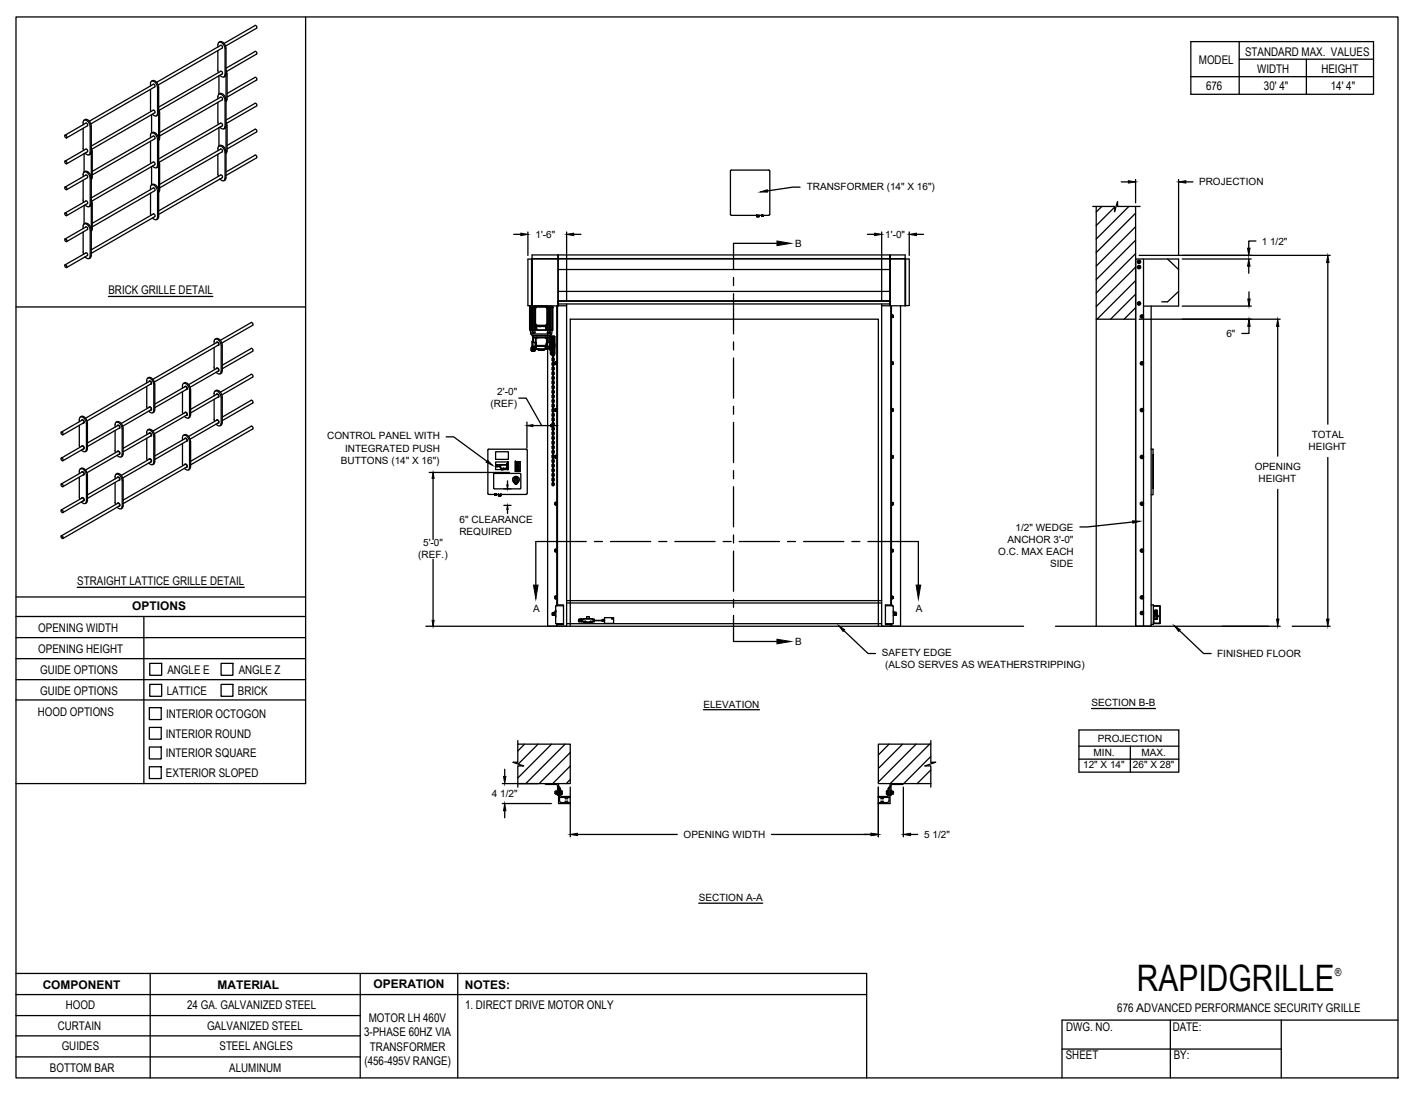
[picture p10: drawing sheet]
<svg xmlns="http://www.w3.org/2000/svg" width="279mm" height="216mm" viewBox="0 0 279 216" stroke-linecap="round" stroke-linejoin="round" font-family="sans-serif">
<defs><g id="words">
<text font-size="7.2" x="224.3" y="195.5">RAPIDGRILLE</text>
<g font-size="2.4">
<text x="245.7" y="11.1">STANDARD MAX. VALUES</text>
<text x="236.6" y="12.7">MODEL</text>
<text x="238" y="17.8">676</text>
<text x="248.1" y="14.4">WIDTH</text>
<text x="249.4" y="17.8">30' 4&quot;</text>
<text x="260.7" y="14.4">HEIGHT</text>
<text x="262.6" y="17.8">14' 4&quot;</text>
<text x="21.4" y="58">BRICK GRILLE DETAIL</text>
<text x="15.2" y="115.4">STRAIGHT LATTICE GRILLE DETAIL</text>
<text x="7.6" y="124.7">OPENING WIDTH</text>
<text x="26.1" y="120.4">OPTIONS</text>
<text x="7.6" y="128.8">OPENING HEIGHT</text>
<text x="7.9" y="132.9">GUIDE OPTIONS</text>
<text x="7.9" y="137.1">GUIDE OPTIONS</text>
<text x="32.9" y="137.1">LATTICE</text>
<text x="33" y="133">ANGLE E</text>
<text x="46.9" y="137.1">BRICK</text>
<text x="47.1" y="133">ANGLE Z</text>
<text x="7.5" y="141.3">HOOD OPTIONS</text>
<text x="32.8" y="141.7">INTERIOR OCTOGON</text>
<text x="32.7" y="145.6">INTERIOR ROUND</text>
<text x="32.7" y="149.5">INTERIOR SQUARE</text>
<text x="32.7" y="153.4">EXTERIOR SLOPED</text>
<text x="8.4" y="195.2">COMPONENT</text>
<text x="42.9" y="195.1">MATERIAL</text>
<text x="73.7" y="195">OPERATION</text>
<text x="91.7" y="195.2">NOTES:</text>
<text x="11.4" y="203.2">CURTAIN</text>
<text x="13" y="199.2">HOOD</text>
<text x="36.9" y="199.1">24 GA. GALVANIZED STEEL</text>
<text x="40.9" y="203.3">GALVANIZED STEEL</text>
<text x="72.8" y="201.7">MOTOR LH 460V</text>
<text x="91.8" y="199.1">1. DIRECT DRIVE MOTOR ONLY</text>
<text x="210.4" y="203.6">DWG. NO.</text>
<text x="220.5" y="199.8">676 ADVANCED PERFORMANCE SECURITY GRILLE</text>
<text x="231.4" y="203.4">DATE:</text>
<text x="12.2" y="207.3">GUIDES</text>
<text x="43.3" y="207.2">STEEL ANGLES</text>
<text x="71.8" y="204.5">3-PHASE 60HZ VIA</text>
<text x="73" y="207.3">TRANSFORMER</text>
<text x="210.3" y="209.1">SHEET</text>
<text x="231.6" y="209">BY:</text>
<text x="9.8" y="211.5">BOTTOM BAR</text>
<text x="45.2" y="211.6">ALUMINUM</text>
<text x="71.9" y="210.2">(456-495V RANGE)</text>
</g>
<text font-size="2.2" x="263.4" y="192.7">®</text>
<g font-size="2">
<text x="159.2" y="37.4">TRANSFORMER (14&quot; X 16&quot;)</text>
<text x="236.6" y="36.6">PROJECTION</text>
<text x="105.7" y="46.9">1'-6&quot;</text>
<text x="174.7" y="46.9">1'-0&quot;</text>
<text x="156.9" y="48.8">B</text>
<text x="249" y="48.3">1 1/2&quot;</text>
<text x="242" y="66.5">6&quot;</text>
<text x="98.1" y="77.9">2'-0&quot;</text>
<text x="96.8" y="80.2">(REF)</text>
<text x="64.6" y="86.7">CONTROL PANEL WITH</text>
<text x="68.1" y="89.1">INTEGRATED PUSH</text>
<text x="258.2" y="88.9">HEIGHT</text>
<text x="258.8" y="86.5">TOTAL</text>
<text x="67.2" y="91.5">BUTTONS (14&quot; X 16&quot;)</text>
<text x="247.6" y="92.8">OPENING</text>
<text x="248.3" y="95.2">HEIGHT</text>
<text x="83.5" y="107.7">5'-0&quot;</text>
<text x="90.6" y="105.6">REQUIRED</text>
<text x="90.7" y="103.2">6&quot; CLEARANCE</text>
<text x="198.8" y="107.1">ANCHOR 3'-0&quot;</text>
<text x="200.4" y="104.7">1/2&quot; WEDGE</text>
<text x="82.5" y="110.1">(REF.)</text>
<text x="197" y="109.5">O.C. MAX EACH</text>
<text x="207.2" y="111.8">SIDE</text>
<text x="105.2" y="120.8">A</text>
<text x="180.7" y="120.8">A</text>
<text x="156.9" y="127.4">B</text>
<text x="174" y="129.5">SAFETY EDGE</text>
<text x="174.7" y="131.9">(ALSO SERVES AS WEATHERSTRIPPING)</text>
<text x="240.2" y="129.7">FINISHED FLOOR</text>
<text x="138.8" y="139.6">ELEVATION</text>
<text x="215.4" y="139.4">SECTION B-B</text>
<text x="215.8" y="149.3">MIN.</text>
<text x="216.6" y="146.4">PROJECTION</text>
<text x="225.2" y="149.3">MAX.</text>
<text x="213.7" y="151.6">12&quot; X 14&quot;</text>
<text x="223.5" y="151.6">26&quot; X 28&quot;</text>
<text x="97.1" y="157.3">4 1/2&quot;</text>
<text x="134.9" y="165.4">OPENING WIDTH</text>
<text x="182.4" y="165.4">5 1/2&quot;</text>
<text x="137.9" y="177.8">SECTION A-A</text>
</g>
</g></defs>
<!-- layer: SECTION CUTS -->
<g fill="none" stroke="#000" stroke-width=".25">
<path d="M144.7 54.8v1.6M144.7 58v7.9M153.3 48h-8.6v5.2M144.7 67.5v1.6M144.7 70.7v7.9M144.7 80.2v1.6M144.7 83.4v7.9M144.7 92.9v1.6M144.7 96.1v7.9M115.7 106.9h-10v8.6M117.3 106.9h1.6M120.5 106.9h7.9"/>
<path d="M130 106.9h1.6M133.2 106.9h7.9M142.7 106.9h1.6M144.7 105.6v1.6M144.7 108.8v7.9M144.7 118.3v1.6M145.9 106.9h7.9M155.4 106.9h1.6M158.6 106.9h7.9M168.1 106.9h1.6M171.3 106.9h9.9v8.6M144.7 121.5v5.1h8.6"/>
</g>
<path d="M153.3 47.6l2.7 .4-2.7 .5zM105.3 115.5h.9l-.5 2.7zM180.8 115.5h.9l-.5 2.7zM153.3 126.2l2.7 .4-2.7 .5z" fill="#000" stroke="#000" stroke-width=".2"/>
<!-- layer: MOTOR LH -->
<g fill="none" stroke="#000" stroke-width=".25">
<path d="M144.3 33.6l-.2 .2v8.5l.2 .2M144.3 33.6h7.5l.1 8.7-.2 .2M104.9 51.1v9.2M104.9 51.1h-.7v9.2h.7M105 51.1h4.9M110 51v.1M110.1 51.1v9.3h-5.1M110.1 51v-.7h-5.1v10.1M110.1 59.5v.7M110.1 59.3h65.6M110.2 51l-.3 .1M110.2 51.1h-5.3"/>
<path d="M110.2 50.3h65.4v.7h-65.4zM110.2 59.7h.1M110.2 59.9h.1M110.2 59.6h.1M110.2 59.5h65.4M110.2 53.2h65.4M110.2 57.5h65.4M110.2 60v.3M111.8 60v63.6h-3.7v-63.3M144.3 42.5h7.4M149.3 42.7h.1M149.3 42.7h.5"/>
<path d="M149.3 42.6l.5 .1M149.3 42.5v.3h.5v-.3M149.8 42.7h.1M149.8 42.7h-.5h.5M150.3 42.6h.1M150.3 42.7h.1M150.3 42.7h.2M150.3 42.6h.2M150.3 42.5v.2M150.5 42.6h.1M150.5 42.7h.1M150.5 42.6h-.2h.2"/>
<path d="M150.5 42.7h-.2h.2M150.5 42.5v.2M174 60v63.6M175.6 51.1h-65.4v8.9h65.4M175.6 51.1h.1v9.2M175.6 51l3 .1M175.6 51.1v9.2M175.6 59.8h.1M175.6 59.6h.1M175.7 51v-.7h2.9v10M175.7 59.5v.7M175.7 51.1h3.7v9.2h-.8"/>
<path d="M175.8 51v.1M175.9 51v.1M178.6 51.1h.1M178.6 51.1v9.2M178.7 51.1v9.2M215.6 40.7h4.3v1.1l.6-2v.9h4.5M216.3 40.7v82.9M217.4 40.7l-1.1 1.1M219.9 40.9l-3.6 3.6M220.5 40.3l-.2 .2M222.7 40.7l-6.4 6.5M224.1 42.1l-7.8 7.7"/>
<path d="M224.1 44.7l-7.8 7.8M224.1 47.4l-7.8 7.8M224.1 50.1l-7.8 7.7M224.1 40.7v82.9M224.1 52.7l-7.8 7.8M224.1 55.4l-7.6 7.6M224.1 58.1l-5 4.9M224.7 52.5l.2 .1zM224.7 52.9l.2-.1zM224.7 52.5l-.2 .1v.2l.2 .1M224.7 51.5l.2 .1zM224.7 51.9l.2-.1z"/>
<path d="M224.7 51.5l-.2 .1v.2l.2 .1M224.7 59.7l.2 .1zM224.7 59.7l-.2 .1v.2l.2 .1M224.8 59.7l-.3 .1 .2 .3 .2-.1-.1-.3M224.8 51.5l-.3 .1 .2 .3 .2-.1-.1-.3M224.8 52.5l-.3 .1 .2 .3 .2-.1-.1-.3M224.8 59.7h.1M224.8 51.5h.1M224.8 52.5h.1M224.9 52.6h.1M224.9 52.6v.2v-.1M224.9 52.8h.1"/>
<path d="M224.9 51.6h.1M224.9 51.6v.2v-.1M224.9 51.8h.1M224.9 59.8h.1M224.9 59.8v.2v-.1M225.6 51.1v72.4M230.4 51.1l2.2 2.1M232.6 57.5l-2.2 2.1h-1.2M104.5 60.7h.1M104.6 60.7h.1M104.6 65.1l.2 .8M104.6 65.2h.5"/>
<path d="M104.6 60.6h.1M104.6 60.6h.4M104.6 60.6v4.5M104.7 60.3l-.1 .3M104.8 65.9h4M104.8 65.9l.2 .3M104.8 60.7h-.3h.4v4.4M104.8 69.2h.1M104.8 68.6h.1M104.9 68.6h.1zM104.9 69.1h.1M104.9 68.6h.1"/>
<path d="M104.9 68.9l.1-.1v.1zM104.9 69.1l.5 .1M104.9 68.8h.1M104.9 68.8l-.1 .1 .1 .2M104.9 65.1h-.4v-4.4h.4v4.4M104.9 65.1h.2M104.9 68.5v.1M104.9 60.3h.1M104.9 60.3v-9.2v9.2M104.9 68.7h.1M104.9 68.7v.1M104.9 69.2h.6"/>
<path d="M104.9 68.7l.1 .1M104.9 68.6v.1M105 68.8h.1M105 60.4v.2h.5M105 60.3h.1M105 69l.1 .1M105 69h.1M105 68.5h.1M105 69v.2l-.1-.1 .1-.1M105 68.8l-.1 .3M105 69.2h.1M105 69.2h.1z"/>
<path d="M105 68.7v.3M105 65.2h.5l.1 .5h-.6zM105 68.9h.1M105 68.6h-.1M105 65.2h.1M105 68.7v.1M105 66.2h3.6M105 66.2l.1 .1h3.4l.1-.1M105 67.4v1M105 68.7v.4M105.1 69.2h.1M105.1 65.7v.1l.2-.1"/>
<path d="M105.1 65.7h.1M105.1 65.7h.2M105.1 69.2h-.1h.1M105.1 60.7h-.5v4.4M105.1 60.6v4.6M105.1 67.4h-.1v1.3M105.1 67.3l.1 .1M105.1 66.5h.1M105.1 66.4v-.1v.2M105.1 66.4h.1M105.1 66.3v1M105.1 69h.2"/>
<path d="M105.2 69h.1M105.2 69v-.5l-.1 .6M105.2 68.5l-.2-.1v.3M105.2 67.4v1M105.2 67.4v-.8h3.2l.1 .9M105.2 67.4v.1l.6 .1-.2 .1v1h-.3M105.2 68.6h.1M105.2 68.9h.1M105.2 67.4h.1M105.2 69l-.1 .1M105.2 68.4h.5M105.2 66.7h.4"/>
<path d="M105.2 60.4v.2M105.2 68.3h.5M105.2 68.9v.1M105.2 69.2h.1M105.2 69.2h.3M105.2 60.7v4.4M105.2 65.2v.6M105.2 68.7v.3M105.2 69.2h.1zM105.2 68.7v.2M105.2 68.6l.1 .2M105.2 65.2h3.1"/>
<path d="M105.2 60.6v.1M105.2 65.1v.1M105.3 66.6v.9M105.3 69v.1M105.3 69h.1M105.3 69.2h.1M105.3 68.4v.6M105.3 68.4l-.1 .2M105.3 69.2h-.1h.1M105.3 68.4v.4zM105.3 65.7h.1M105.3 68.8v.3"/>
<path d="M105.3 69.1h.1M105.3 68.4h.1M105.3 69h.4M105.4 69.2h.1M105.4 69h.1M105.4 69l.2 .1-.2 .1zM105.4 65h.1M105.4 60.7h.1M105.4 60.7h-.2v4.4h.2M105.4 61.6v.2M105.4 62.6v.2M105.4 63.2v.4"/>
<path d="M105.4 63.9v1.2M105.4 69h-.1M105.5 61.8v.9M105.5 61.8h.1M105.5 62.6h.1M105.5 62.8v.5M105.5 60.9v.7M105.5 60.9h.1M105.5 61.6h.1M105.5 63.5v.5M105.5 63.5h.1M105.5 64h.1"/>
<path d="M105.5 69.2h.1M105.5 61.8v.8M105.5 60.7l-.1 .2M105.5 64.2l.2 .2M105.5 64.3v.8M105.5 69.1h.1M105.5 64l.2 .1v-.1M105.5 64h.2M105.5 60.8v3.2M105.6 60.5h2.4v3.8h-2.4zM105.6 60.4h-.1M105.6 69l-.2 .2"/>
<path d="M105.6 60.7l.1 .1zM105.6 69.2h-.1M105.6 64l.1 .1M105.6 68.8h.1M105.6 67.7h.1M105.6 68.7l.1 .1M105.6 66.7h.1M105.6 69l-.1 .1M105.6 67.7l.1 .6M105.6 66.6v.1M105.6 66.7h.4M105.7 68.6h-.4"/>
<path d="M105.7 64.1l.1 .1M105.7 60.4l-.2 .2v3.6M105.7 68.7l-.1 .1M105.7 67.7h.1M105.7 68.8h.1M105.7 60.8l.2-.2h1.8l.2 .2v3.2l-.2 .2h-1.8l-.2-.2zM105.7 64.1l.2 .1M105.7 64.3v.1M105.7 65l-.3 .1M105.7 68.3v.4M105.7 65h.1M105.7 67.7v1.1"/>
<path d="M105.7 64.4v.7h.1v-.7M105.7 66.7v.9M105.7 69h.1M105.7 66.7h.2M105.7 66.7v1.5M105.7 68.3l.1 .5M105.7 68.2h.1M105.7 68.2v.6M105.7 68.8v.2M105.7 60.6v.1M105.7 64.2h.2M105.7 67.7v1.3"/>
<path d="M105.8 68.8v.1h2M105.8 68.8h.1M105.8 68.8h-.1M105.8 60.5l.1 .1zM105.8 68.9h2M105.8 65h.1M105.9 64.2h.1M105.9 64.3h1.8M105.9 60.5h1.8M105.9 66.7h.1M105.9 64.4v.7h1.8v-.7M106 66.7h-.1"/>
<path d="M106 66.7h1.6M106 66.6v.1M106.1 64.4h.9h-.9M106.2 68.9v.1M106.2 60.4h.1M106.2 68.9h1.2M106.2 68.9l.1 .2M106.3 69.1h.1M106.3 69.1h1M106.8 60.4h.1M107.1 64.4h.5h-.5M107.3 69.1h.1"/>
<path d="M107.4 68.9l-.1 .2M107.4 68.9v.1M107.6 66.7h.1M107.6 66.6v.1M107.6 66.7h.4M107.7 65h.1M107.7 66.7h.2M107.7 66.7h.1M107.7 68.3h.1M107.7 68.3a.25 .25 0 0 0-.1 .3 .25 .25 0 0 0 .2 .2v.1M107.7 68.3l.1 .1M107.7 68.3v-.1h-1.9v.1h1.9"/>
<path d="M107.7 68.7h.7M107.7 68.7h.1M107.7 68.9h.1M107.7 68.7l.1 .2M107.7 60.5l.1 .1M107.7 64.2l.1 .1zM107.8 68.4h.1M107.8 68.2l-.1 .1M107.8 68.4l-.2 .2 .1 .1M107.8 68.9h.1M107.8 68.9h.8M107.8 67.6v.6"/>
<path d="M107.8 60.6l.1 .1M107.9 66.7v.9h.4M107.9 66.7l-.1 .9M107.9 65l.2 .1M107.9 60.7l-.1-.2h-2l-.2 .2v3.3M107.9 64.1l-.2 .1M107.9 60.7l.1 3.3M107.9 60.4l.2 .2M107.9 60.7l.2 .1M107.9 64v.1l.2-.1M107.9 64.1l-.1 .1M107.9 60.4l-2.2 .1"/>
<path d="M107.9 64.3l-2.2 .1M107.9 60.4v.1M107.9 60.7h.1M107.9 64h.2M108 66.7h-.1M108 66.6v.1M108 66.7h.4M108 64l-.1 .1M108 60.4h.1M108.1 60.8v3.2M108.1 60.6v3.6M108.1 64.2h.1"/>
<path d="M108.1 64.2l-.2 .2v.7h-.1v-.7M108.1 60.6h.1M108.1 60.7v4.4M108.1 64.3v.8M108.3 65.7h.1M108.3 65.7h.2M108.3 66.6h.1M108.3 66.7v.8h.2M108.3 60.6v.1M108.3 65.1v.1M108.4 68.4v.1M108.4 68.4v.2"/>
<path d="M108.4 68.3l-.6 .1M108.4 68.6h-.7M108.4 68.5v.1M108.4 68.6h.1M108.4 68.6v.1M108.4 68.5h.1M108.4 60.7v4.4M108.4 68.4v.3M108.4 60.4v.2h-.3M108.4 60.7v4.4l-.3-.1M108.4 65.7v.1M108.5 68.4v.2"/>
<path d="M108.5 68.4h-.7M108.5 66.3v.9M108.5 60.6v4.6h.1v.5h-.2v-.5h-.3M108.5 65.2h.5M108.5 67.5l-.1 .9M108.5 67.5l-.7 .1M108.5 65.7h.1M108.5 67.6h.1M108.5 67.5h.1M108.5 65.7v.1l-.2-.1M108.6 67.5v1.7M108.6 67.5h.1"/>
<path d="M108.6 68.8h.1M108.6 67.4l-.1 1.5-.1-.3M108.6 65.2h-.5l-.1 .5h.5M108.6 66.7h.1v2.9h-.1zM108.6 69.6l.1 .4M108.6 67.1v.4M108.6 69.7l.1 .3M108.6 60.6h.3M108.6 60.4v.2h-.2M108.7 60.7v4.4M108.7 68.5l.1 1.1M108.7 68.1h.1"/>
<path d="M108.7 68.1l.1 1.5M108.7 67.8l.1-1.1-.1 1.4M108.7 66.3l-.1 .4M108.7 66.3l.7 .1M108.7 70h.2M108.7 66.3l-.1 .3M108.8 69.6v.1M108.8 69.6l-.1 .2h.1M108.8 66.6l.1-.1v3.3M108.8 66.7h.1M108.8 69.6h.1M108.8 66.6v3"/>
<path d="M108.8 68.4h.1M108.8 67.6v-.1v.2M108.8 68.9v.3v-.2M108.8 68.2h.1M108.8 68.5h.1M108.8 69.7h.1M108.8 68.3v.1M108.8 69v.3M108.8 68h.1M108.8 67h.1M108.8 69.3h.1M108.8 66.6v.1"/>
<path d="M108.8 66.5l-.1 .2M108.8 66.6h.1M108.8 69.7l.1 .1M108.8 66.6v3.1M108.8 66.5v.2M108.8 66.6l.1 1.5M108.8 68.1v1.6M108.8 67v.3zM108.8 65.9l-.2 .3M108.9 66.5v3.2M108.9 66.5v3.3M108.9 60.7h.1"/>
<path d="M108.9 66.5l.2 .4-.2 .2M108.9 60.4v.2M108.9 68.5h.1M108.9 68.7h.1M108.9 69.6h.1M108.9 69.8h.1M108.9 71.1l.2 .2M108.9 70.1l.2 .2M108.9 69.2l.2 .2M108.9 68.3l.2 .2M108.9 67.4l.2 .2M108.9 72l.2 .2"/>
<path d="M108.9 72.9l.2 .2M108.9 73.8l.2 .2M108.9 74.7l.2 .2M108.9 75.6l.2 .2M108.9 76.5l.2 .2M108.9 77.5l.2 .2M108.9 78.4l.2 .2M108.9 79.3l.2 .2M108.9 66.5h.1M108.9 60.6l.1 4.6M108.9 67.1v.3M108.9 68v.3"/>
<path d="M108.9 68.9v.3M108.9 69.9v.2M108.9 70.8v.3M108.9 71.7v.3M108.9 72.6v.3M108.9 73.6v.2M108.9 74.5v.2M108.9 75.4v.2M108.9 76.3v.3M108.9 77.2v.3M108.9 78.1v.3M108.9 79v.3"/>
<path d="M108.9 79.9v.3M109 65.2l-.2 .7M109 69.7h.1M109 71.1h.1M109 70.8h.2M109 70.1h.2M109 69.2h.2M109 68.3l.1 .1M109 67.4h.1M109 72l.1 .1M109 72.9l.1 .1M109 73.8l.1 .1"/>
<path d="M109 74.7l.1 .1M109 75.6h.2M109 76.5l.1 .1M109 77.5h.1M109 78.4h.1M109 78.1h.2M109 79.3l.1 .1M109 69.5v.2M109.1 68l.1 .3M109.1 67.1l.1 .3M109.1 70.8l.1 .3M109.1 72.6l.1 .3"/>
<path d="M109.1 73.6l.1 .2M109.1 74.5l.1 .2M109.1 78.1l.1 .3M109.1 79.9l.1 .3M109.1 70h.1M109.1 68.9v.3M109.1 71.7v.3M109.1 75.4v.2M109.1 77.2v.3M109.1 79v.3M109.1 69.4v.1M109.1 69.8l-.1 .1"/>
<path d="M109.1 68.9h-.1M109.1 67.9l-.1 .1M109.1 67l-.1 .1M109.1 71.6l-.1 .1M109.1 72.5l-.1 .1M109.1 73.5h-.1M109.1 75.3h-.1M109.1 76.2l-.1 .1M109.1 77.1l-.1 .1M109.1 78.9l-.1 .1M109.1 79.8l-.1 .1M109.1 70.6l-.2 .2"/>
<path d="M109.1 69.7l-.2 .2M109.1 68.7l-.2 .2M109.1 67.8l-.2 .2M109.1 71.5l-.2 .2M109.1 72.4l-.2 .2M109.1 73.4l-.2 .1M109.1 74.3l-.2 .2M109.1 75.1l-.2 .2M109.1 76.1l-.2 .2M109.1 77l-.2 .2M109.1 77.9l-.2 .2M109.1 78.8l-.2 .2"/>
<path d="M109.1 79.7l-.2 .2M109.1 69.5h.1M109.1 69.4h.1M109.1 68.9h.1M109.1 68h.1M109.1 67h.1M109.1 66.8h.1M109.1 71.7h.1M109.1 72.6h.1M109.1 72h.1M109.1 73.5h.1M109.1 75.3h.1"/>
<path d="M109.1 77.1h.1M109.1 77.5h.1M109.1 79h.1M109.1 79.9h.1M109.1 79.3h.1M109.1 60.7h-1M109.1 60.7h-.2h.2M109.1 60.7h.1M109.1 66.9h.1M109.1 60.7v4.4h-.6M109.1 66.8v.3M109.1 67.4v.6"/>
<path d="M109.1 69.3v.6M109.1 70.2v.6M109.1 71.1v.6M109.1 72v.6M109.1 72.9v.6M109.1 73.9v.5M109.1 74.7v.6M109.1 75.7v.6M109.1 76.6v.6M109.1 77.5v.6M109.1 78.4v.6M109.1 79.3v.6"/>
<path d="M109.1 68.1v1.1M109.1 67.1v.3M109.2 69.8l-.1 .3M109.2 76.3l-.1 .3h.1M109.2 70.6l.1 .2M109.2 69.7l.1 .2M109.2 68.7l.1 .2M109.2 67.8l.1 .2M109.2 71.5l.1 .2M109.2 72.4l.1 .2M109.2 73.4l.1 .1M109.2 74.3l.1 .2"/>
<path d="M109.2 75.1l.1 .2M109.2 76.1l.1 .2M109.2 77l.1 .2M109.2 77.9l.1 .2M109.2 78.8l.1 .2M109.2 79.7l.1 .2M109.2 71.1v.6M109.2 67.9v.1M109.2 67v.1M109.2 71.6v.1M109.2 72.5v.1M109.2 73.5h.1"/>
<path d="M109.2 74.8v.5M109.2 76.6v.6M109.2 77.1v.1M109.2 78.4v.6M109.2 78.9v.1M109.2 79.8v.1M109.2 69.4v.1M109.2 66.9h.1M109.2 69.3v.5M109.2 68.3v.6M109.2 73.9v.6h-.2M109.2 75.7v.5"/>
<path d="M109.2 66.8v.3M109.2 67.4v.6M109.2 70.2v.6M109.2 72v.6M109.2 72.9v.6M109.2 77.5v.6M109.2 79.3v.6M109.2 69.5h.1M109.2 69.5l.1 .2M109.2 68.3v.1M109.2 67.4h.1M109.2 72v.1"/>
<path d="M109.2 72.9v.1M109.2 73.8v.1M109.2 77.5h.1M109.2 79.3v.1M109.2 67.1v.3M109.2 68v.3M109.2 68.9v.3M109.2 69.9v.2M109.2 70.8v.3M109.2 71.7v.3M109.2 72.6v.3M109.2 73.6v.2"/>
<path d="M109.2 74.5v.2M109.2 75.4v.2M109.2 76.3v.3M109.2 77.2v.3M109.2 78.1v.3M109.2 79v.3M109.2 79.9v.3M109.3 69.7h.1M109.3 71.1l-.1 .2M109.3 70.1l-.1 .2M109.3 69.2l-.1 .2M109.3 68.3l-.1 .2"/>
<path d="M109.3 67.4l-.1 .2M109.3 72l-.1 .2M109.3 72.9l-.1 .2M109.3 73.8l-.1 .2M109.3 74.7l-.1 .2M109.3 75.6l-.1 .2M109.3 76.5l-.1 .2M109.3 77.5l-.1 .2M109.3 78.4l-.1 .2M109.3 79.3l-.1 .2M109.3 69.9h.1M109.3 66.5l-.1 .4 .1 .2"/>
<path d="M109.3 69.8h.1M109.3 66.5h.1M109.3 67.1v.3M109.3 68v.3M109.3 68.9v.3M109.3 69.9v.2M109.3 70.8v.3M109.3 71.7v.3M109.3 72.6v.3M109.3 73.6v.2M109.3 74.5v.2M109.3 75.4v.2"/>
<path d="M109.3 76.3v.3M109.3 77.2v.3M109.3 78.1v.3M109.3 79v.3M109.3 79.9v.3M109.4 66.4l-.1 3.5M109.4 66.4v3.5M109.4 66.4h.1M109.4 66.4v1.7M109.4 69.9h-.1M109.5 68.1l-.1 1.8M109.5 67.7v.4"/>
<path d="M109.5 68.4v-.2v.4M109.5 67.9v.2M109.6 71.8h.1M109.6 71.5h.1M109.6 71.5l-.1 .1M109.6 71.5h.2v-.1h-.2v.4M109.6 71.8h.2v.1h-.2zM109.6 71.4v.5M109.8 71.5v.3M109.8 71.4h.1M109.8 71.9h.1M109.8 71.4v.5"/>
<path d="M109.9 60.4v59.1M110 60.4v59M110.1 60.3h1.7M110.2 60.1h.1M174 60.3h4.6M175.6 60h.1M175.8 60.3v59.1M175.9 71.3v.7M175.9 62.1v.6M175.9 60.3v59.1M176 71.8h.1M176 71.5v.4h.2"/>
<path d="M176 71.5l.2-.1v.1M176 62.5h.1M176 62.6h.2M176 71.9h.1M176 62.6h.1M176 71.8l.2 .1M176 71.5h.2v.3M176 62.5l.2 .1M176 62.3h.2v.2M176 71.4v.1M176 62.2h.1M176.2 62.3l-.2-.1v.4"/>
<path d="M176.2 62.2v.4M176.2 71.4v.5M176.2 71.5v.3M176.2 71.8h.1M176.2 62.3h.1M176.2 62.5h.1M176.2 62.3v.2M177.7 60.3v63.3M178.6 60.3h.1M216.3 63h7.8M224.1 60.4h.1M224.1 60.7l-2.3 2.3"/>
<path d="M224.7 60.1l.2-.1zM224.9 60h.1M225.3 71.5l.2 .1zM225.3 71.9l.2-.1zM225.3 71.5l-.2 .1v.2l.2 .1M225.5 71.6v.2v-.1M225.6 60.4h7v-9.3h-8.5v72.4h3v-63.1M96.2 88.8l.2-.2 7.6 .1v8.7l-.2 .2h-7.4l-.2-.2M96.3 88.8v8.6M97.5 93.4l-.1 .2v2.7l.1 .2M97.6 96.5h5M97.6 93.4h5"/>
<path d="M97.6 97.7h.1M97.6 97.7h.3h-.3M97.6 97.7h.3M97.6 97.6v.1l.3 .1v-.2M97.8 89.2h2.5v1.5h-2.5zM97.8 91.2h2.5v1.5h-2.5zM97.8 91.7h2.4M97.8 91.8h.2h-.2M97.8 91.8h.1M97.9 91.8h.1M97.9 97.7h.1M98.4 97.7h.1"/>
<path d="M98.4 97.8h.1M98.4 97.7h.4h-.4M98.4 97.8h.4h-.4M98.4 97.8h.4M98.4 97.6v.3h.4v-.3M98.4 97.7h.4M98.5 92l.1 .1zM98.7 91.8h1.2v.8h-1.1zM98.8 97.7h.1M98.8 97.8h.1M98.8 91.8h.1M98.9 92.6l.4 .1"/>
<path d="M98.9 92.6h.1M98.9 92.6v.1M99 92.6h.1M99 92.7h.1M99 92.6v.1M99.1 92.7h.1M99.1 92.6h.1M99.1 92.6v.1M99.2 92.6h.1M99.2 92.6v.1M99.3 92.7h.1M99.3 92.6v.1"/>
<path d="M99.3 92.6h.1M99.3 92.6h-.4h.4M99.4 92.6h.1M99.9 92.6h.1M100 91.5h.2M100 92.4h.2M100 92.4h.1M100.2 91.2v.3M100.2 91.5v.9M100.2 92.5v.2M100.2 91.5h-.2M100.2 91.5h.1"/>
<path d="M100.2 92.4h.1M100.2 91.2v1.5v-1.5M100.2 91.2v1.5M101.5 95.2l.3 .4M101.5 95.2a.65 .65 0 0 1-.2-.9 .65 .65 0 0 1 1 0 .65 .65 0 0 1-.2 .9M101.5 94.8v.5M101.5 94.8h.1M101.5 95.2l.3 .3M101.6 94.4l-.1 .4M101.7 94.3l-.2 .5M101.7 94.4h.1M101.7 94.4h.3v1h-.3z"/>
<path d="M101.7 91.1v1.9h.9M101.7 94.4h.2M101.7 91.1h.1M101.7 91.1h.9M101.8 95.5l.3-.3-.3 .4M101.8 95.5v.1M101.9 94.4h.1M101.9 94.4l.2 .4M101.9 94.4h-.2M102 94.2h-.3M102 94.4l.1 .4M102 94.4h.1"/>
<path d="M102 94.3v.1M102 92.7h.1M102.1 92.1h.1M102 91.5h.1M102 91.4h.1M102 91.4v.1M102.1 92v.1M102.1 92h.1M102.1 92.7h.1M102.1 91.5h.1M102.1 91.4h.1M102.1 94.8l.1 .5z"/>
<path d="M102.1 92.7h-.1M102.1 91.4v.1M102.2 91.4h.1M102.2 91.5h.1M102.2 91.4v.1M102.2 92.7h-.1M102.2 92.7h.1M102.3 91.5h.1M102.2 92.1h.1M102.2 92v.1M102.6 91.1h.1M102.6 91.1v1.9"/>
<path d="M102.6 93.4l.2 .2-.1 2.7-.1 .2M108.9 80.2l.2 .2 .2-.2M108.9 81.1l.2 .2M108.9 82l.2 .2M108.9 82.9l.2 .2M108.9 83.8l.2 .2M108.9 84.7l.2 .2M108.9 85.7l.2 .1M108.9 86.6l.2 .2 .2-.2M108.9 87.5l.2 .2M108.9 88.4l.2 .2M108.9 89.3l.2 .2"/>
<path d="M108.9 90.2l.2 .2M108.9 91.1l.2 .2M108.9 92l.2 .2M108.9 92.9l.2 .2 .2-.2M108.9 93.9l.2 .2M108.9 94.8l.2 .2M108.9 95.7l.2 .2 .2-.2M108.9 80.9v.2M108.9 81.8v.2M108.9 82.7v.2M108.9 83.6v.2M108.9 84.5v.3"/>
<path d="M108.9 85.4v.3M108.9 86.3v.3M108.9 87.2v.3M108.9 88.1v.3M108.9 89v.3M108.9 90v.2M108.9 90.8v.3M108.9 91.8v.2M108.9 92.7v.2M108.9 93.6v.3M108.9 94.5v.3M108.9 95.4v.3"/>
<path d="M109 80.2l.1 .1M109 81.1l.1 .1M109 82l.1 .1M109 82.9l.1 .1M109 83.8l.1 .1M109 84.7l.1 .1M109 85.7h.1M109 86.6h.2M109 87.5l.1 .1M109 87.2h.2M109 88.4l.1 .1M109 89.3l.1 .1"/>
<path d="M109 90.2l.1 .1M109 91.1l.1 .1M109 92l.1 .1M109 92.9h.2M109 93.9h.1M109 94.8h.1M109 95.7h.2M109 95.4h.2M109.1 80.9l.1 .2M109.1 81.8l.1 .2M109.1 82.7l.1 .2M109.1 83.6l.1 .3"/>
<path d="M109.1 84.5l.1 .3M109.1 85.4l.1 .3M109.1 87.2l.1 .3M109.1 89l.1 .3M109.1 90l.1 .2M109.1 90.8l.1 .3M109.1 91.8l.1 .2M109.1 93.6l.1 .3M109.1 86.3v.3M109.1 88.1v.3M109.1 92.7v.2M109.1 94.5v.3"/>
<path d="M109.1 95.4v.3M109.1 80.8h-.1M109.1 81.7l-.1 .1M109.1 82.6h-.1M109.1 83.5l-.1 .1M109.1 85.3l-.1 .1M109.1 88.1h-.1M109.1 89h-.1M109.1 89.9h-.1M109.1 90.8h-.1M109.1 91.7h-.1M109.1 94.4l-.1 .1"/>
<path d="M109.1 80.7l-.2 .1M109.1 81.6l-.2 .2M109.1 82.5l-.2 .1M109.1 83.4l-.2 .2M109.1 84.3l-.2 .2M109.1 85.2l-.2 .2M109.1 86.1l-.2 .2M109.1 87l-.2 .2M109.1 87.9l-.2 .2M109.1 88.8l-.2 .2M109.1 89.8l-.2 .1M109.1 90.6l-.2 .2"/>
<path d="M109.1 91.6l-.2 .1M109.1 92.5l-.2 .2M109.1 93.4l-.2 .2M109.1 94.3l-.2 .2M109.1 95.2l-.2 .2M109.1 80.8h.1M109.1 81.7h.1M109.1 82.6h.1M109.1 83.5h.1M109.1 85.3h.1M109.1 88.1h.1M109.1 89h.1"/>
<path d="M109.1 88.4h.1M109.1 89.9h.1M109.1 90.8h.1M109.1 91.7h.1M109.1 94.5h.1M109.1 94.8h.1M109.1 80.2v.6M109.1 81.2v.5M109.1 82v.6M109.1 83v.5M109.1 83.9v.5M109.1 84.8v.5"/>
<path d="M109.1 85.7v.6M109.1 86.6v.6M109.1 87.5v.6M109.1 88.4v.6M109.1 89.3v.6M109.1 90.2v.6M109.1 91.1v.6M109.1 92.1v.5M109.1 93v.6M109.1 93.9v.6M109.1 94.8v.6M109.1 83.1h.1"/>
<path d="M109.2 80.7l.1 .1M109.2 81.6l.1 .2M109.2 82.5l.1 .1M109.2 83.4l.1 .2M109.2 84.3l.1 .2M109.2 85.2l.1 .2M109.2 86.1l.1 .2M109.2 87l.1 .2M109.2 87.9l.1 .2M109.2 88.8l.1 .2M109.2 89.8l.1 .1M109.2 90.6l.1 .2"/>
<path d="M109.2 91.6l.1 .1M109.2 92.5l.1 .2M109.2 93.4l.1 .2M109.2 94.3l.1 .2M109.2 95.2l.1 .2M109.2 80.8h.1M109.2 82.1v.5M109.2 85.3v.1M109.2 87.6v.5M109.2 88.1h.1M109.2 89.4v.5M109.2 89h.1"/>
<path d="M109.2 90.3v.5M109.2 93.9v.6M109.2 94.4v.1M109.2 81.2v.5M109.2 83v.5M109.2 83.9v.6h-.2M109.2 85.7v.6h-.2M109.2 91.1v.6M109.2 92.1v.6h-.2M109.2 93v.6h-.2M109.2 80.2v.6M109.2 84.8v.5"/>
<path d="M109.2 86.6v.6M109.2 88.4v.6M109.2 94.8v.6M109.2 80.2v.1M109.2 81.1v.1M109.2 82.9v.1M109.2 83.8v.1M109.2 84.7v.1M109.2 85.7h.1M109.2 88.4v.1M109.2 91.1v.1M109.2 92v.1"/>
<path d="M109.2 94.8h.1M109.2 80.9v.2M109.2 81.8v.2M109.2 82.7v.2M109.2 83.6v.2M109.2 84.5v.3M109.2 85.4v.3M109.2 86.3v.3M109.2 87.2v.3M109.2 88.1v.3M109.2 89v.3M109.2 90v.2"/>
<path d="M109.2 90.8v.3M109.2 91.8v.2M109.2 92.7v.2M109.2 93.6v.3M109.2 94.5v.3M109.2 95.4v.3M109.3 81.1l-.1 .2M109.3 82l-.1 .2M109.3 82.9l-.1 .2M109.3 83.8l-.1 .2M109.3 84.7l-.1 .2M109.3 85.7l-.1 .1"/>
<path d="M109.3 87.5l-.1 .2M109.3 88.4l-.1 .2M109.3 89.3l-.1 .2M109.3 90.2l-.1 .2M109.3 91.1l-.1 .2M109.3 92l-.1 .2M109.3 93.9l-.1 .2M109.3 94.8l-.1 .2M109.3 80.9v.2M109.3 81.8v.2M109.3 82.7v.2M109.3 83.6v.2"/>
<path d="M109.3 84.5v.3M109.3 85.4v.3M109.3 86.3v.3M109.3 87.2v.3M109.3 88.1v.3M109.3 89v.3M109.3 90v.2M109.3 90.8v.3M109.3 91.8v.2M109.3 92.7v.2M109.3 93.6v.3M109.3 94.5v.3"/>
<path d="M109.3 95.4v.3M109.5 90.3h.1M109.6 90.3h.1M109.6 90h.1M109.6 99.5h.1M109.6 99.3h.1M109.6 90.4h.2M109.6 81h.1M109.6 80.8h.1M109.6 90l-.1 .1M109.6 90.4h.1M109.6 99.3h.2v.2h-.2z"/>
<path d="M109.6 99.3v-.2h.2v.2M109.6 99.5v.2h.2M109.6 90h.2v-.1h-.2v.5M109.6 90.3h.2v.1M109.6 80.8h.2v-.2l-.2 .1v.5h.2M109.6 81h.2v.2M109.6 80.6v.6M109.6 89.9v.5M109.6 99.1v.6M109.8 99.5v.2M109.8 90v.3M109.8 80.8v.2"/>
<path d="M109.8 99.1v.1M109.8 89.9h.1M109.8 80.6v.1M109.8 99.1h.1M109.8 99.7h.1M109.8 90.4h.1M109.8 99.6v.1M109.8 80.6v.6M109.8 89.9v.5M109.8 99.1v.6M109.8 80.6h.1M109.8 81.2h.1"/>
<path d="M109.8 81.1v.1M175.9 99.1v.6M175.9 89.8v.7M175.9 80.6v.6M176 99.5h.1M176 99.6h.2M176 90.3h.1M176 90v.3M176 90.3l.2 .1M176 90l.2-.1v.1M176 81h.1M176 81.1h.2"/>
<path d="M176 99.6h.1M176 90.4h.1M176 81.1h.1M176 99.5l.2 .1M176 99.3h.2v.2M176 90h.2v.3M176 81l.2 .1M176 80.8h.2v.2M176 99.2h.1M176 89.9v.1M176 80.7h.1M176.2 99.3l-.2-.1v.4"/>
<path d="M176.2 80.8l-.2-.1v.4M176.2 80.7v.4M176.2 89.9v.5M176.2 99.2v.4M176.2 80.8v.2M176.2 90v.3M176.2 99.3v.2M176.2 99.5h.1M176.2 90.3h.1M176.2 81h.1M225.3 90l.2 .1zM225.3 90.4l.2-.1z"/>
<path d="M225.3 90l-.2 .1v.2l.2 .1M225.3 99.2l.2 .1zM225.3 99.7l.2-.2zM225.3 99.2l-.2 .1v.2l.2 .2M225.3 80.7l.2 .1zM225.3 81.2l.2-.1zM225.3 80.7l-.2 .1v.3l.2 .1M225.5 90.1v.2v-.1M225.5 99.3v.2v-.1M225.5 80.8v.3v-.2M227.1 88.6h.4v9h-.4M227.5 89.7v6.7"/>
<path d="M227.5 89.8h.1M227.5 96.4h.1M227.5 89.8v6.6M109.5 108.8h.1M109.6 118h.1M109.6 117.8h.1M109.6 108.8h.1M109.6 108.5h.1M109.6 117.7v.3M109.6 117.7h.2l-.2 .1M109.6 108.9h.2M109.6 117.7v.5"/>
<path d="M109.6 108.5l-.1 .1M109.6 108.9h.1M109.6 118h.2v.2h-.2zM109.6 108.4h.2v.1h-.2zM109.6 108.5v.4M109.6 108.8h.2v.1M109.6 108.4v.5M109.6 117.6v.1M109.8 117.8v.2M109.8 108.5v.3M109.8 117.6v.1M109.8 108.4h.1"/>
<path d="M109.8 108.9h.1M109.8 117.6h.1M109.8 118.2h.1M109.8 118.1v.1M109.8 108.4v.5M109.8 117.6v.6M109.9 119.5v-.1h1.3v3.8h-1.3v-.1M111.2 119.5h-1.6v3.6h1.6M111.8 119h62.2M111.8 118.5h62.2M174.7 119.5h1.6v3.6h-1.6M175.9 108.3v.7"/>
<path d="M175.9 117.6v.6M176 118h.1M176 118.1h.2M176 108.8h.1M176 108.5v.3M176 108.8l.2 .1M176 108.5l.2-.1v.1M176 118.1h.1M176 108.9h.1M176 118l.2 .1M176 117.8h.2v.2M176 108.5h.2v.3"/>
<path d="M176 117.7h.1M176 108.4v.1M176 119.5v-.1h-1.3v3.8h1.3v-.1M176.2 117.8l-.2-.1v.4M176.2 117.7v.4M176.2 108.4v.5M176.2 108.5v.3M176.2 117.8v.2M176.2 118h.1M176.2 108.8h.1M225.3 108.4l.2 .2zM225.3 108.9l.2-.1z"/>
<path d="M225.3 108.4l-.2 .2v.2l.2 .1M225.3 117.7l.2 .1zM225.3 118.1l.2-.1zM225.3 117.7l-.2 .1v.2l.2 .1M225.5 108.6v.2v-.1M225.5 117.8v.2v-.1M227.1 119.4h.5v3.8h-.5M227.6 119.5h1.3v3.6h-1.3M227.6 119.6h1.2v3.4h-1.2M84 123.6h118M108.9 121.3l.1 .1M108.9 121v.3"/>
<path d="M109 120.9l-.1 .1M109.1 120.9h.1M109.1 121.4h.1M109.1 121.2h.2M109.1 120.9h.2v.5h-.2zM109.3 121.3h.1M109.3 121h.1M109.3 121v.2M109.3 121v.3M109.3 121.2v.1M109.3 121.2l.1 .1M109.4 121.2v.1"/>
<path d="M109.4 121h.1M109.4 121.3h.1M109.4 121v.2M109.4 121v.3M109.4 120.9h.1v.5h-.1zM109.4 121.2h.1M109.5 121h.1M109.5 121.4h.1M109.5 120.9l.1 .1M109.5 120.8l-.1 .1M109.5 120.8h.1M109.6 121.1v-.5h-.1v.8h.1"/>
<path d="M109.6 121.3v.5M109.6 120.6h.1M109.6 120.8h.1M109.6 120.5v.1M109.6 121.8h.1M109.6 120.6v.2M109.9 123.1v.5M110 123.2v.4M111.8 123.1h62.2M112.5 123.6v-60.6h60.8v60.6M114.2 122.2v.5M114.3 122.2v.5"/>
<path d="M114.3 122.2h.2v.5h-.2M114.3 122.4h.2M114.5 122.6h.1M114.5 122.3h.1M114.5 122.3v.1M114.5 122.4v.2M114.5 122.3l.1 .1M114.5 122.4l.1 .2M114.6 122.4v.2M114.6 122.3h.1M114.6 122.3v.3M114.6 122.3v.1"/>
<path d="M114.6 122.6h.1M114.6 122.4h.1M114.7 122.2v.5h-.1v-.5h.1M114.7 122.7h.1M114.7 122.2v.5M114.7 122.7h.4M114.7 122.3h.1M114.7 122.6h.1M115 122.3l.3-.2h1.4a.33 .33 0 0 1 .4 .3 .33 .33 0 0 1-.4 .4h-1.4a.33 .33 0 0 1-.3-.5zM115.1 122.2h-.4M115.3 122.1h1.4M115.3 122.8h1.4"/>
<path d="M115.4 122.7l.2 .1M115.4 122.7l.1 .1M115.4 122.6h.2M115.4 122.6h.1M115.4 122.7v.1M115.5 122.6l.1 .1-.1-.1-.1 .1M115.6 122.7h.1M115.8 121.8l-.1 .3M116.2 121.7l.1 .4M116.2 121.7h-.5M116.5 122.7l.2-.1-.1 .2M116.5 122.6h.2"/>
<path d="M116.5 122.7l.2 .1M116.5 122.7v.1M116.6 122.6l-.1 .1M117 122.2h.2v.5h-.2M117.2 122.3l.1 .3M117.2 122.6h.1M117.3 122.4h1.5M117.3 122.5h1.5M118.8 122.4h.1M118.8 122.5h.1M118.8 122.4v.1M118.9 122.5h.1"/>
<path d="M118.9 122.4v.1M118.9 122.4h-.1v.1M118.9 122.5l.1 .1M118.9 122.4h.1M119 122.5h.1M119 122.4h.1M119 122.4v.2v-.2M119 122.4h.2M119 122.5h.2M119 122.4v.2M119 122.4l.1 .2M119.1 122.3l-.1 .3"/>
<path d="M119.1 122.3h.1M119.2 122.3l.1 .3zM119.2 122.4h.1M119.2 122.5h.1M119.2 122.3v.3v-.3M119.3 122.4h.1M119.3 122.5h.1M119.3 121.9h1.8v1.1h-1.8zM119.3 122.6h.1M119.3 122.3h.1M119.3 122.3v.3M175.8 123.2v.4"/>
<path d="M175.9 123.2v.4M176.3 120.6v.8M176.3 120.8h.1M176.3 120.8l.1 .6h.1v-.5l-.2 .1M176.3 121.4h.1M176.4 121.2h.1M176.5 121v.2M176.5 121.2v.1M176.5 121.3h.1M176.5 121h.1M176.5 121.3v-.3v.3M176.5 121v.3"/>
<path d="M176.5 121.1l.1 .2M176.6 121.2h.2M176.8 120.9h.1M176.8 120.9v.5M176.8 120.9h-.2v.5h.2M176.8 120.9l.1 .1M176.8 121.4h.1M176.9 121.3l-.1 .1M176.9 121v.3M208.3 123.6h42M227.6 122.9h.1M227.6 122.1h.7"/>
<path d="M227.7 122.8l-.1 .1M227.8 120.5v.6l.1-.1M227.8 121.2v.6h.5v-.4h-.4M227.8 121.6v.1M227.8 120.5h.5M227.8 121.2l.1 .1M227.9 120.5v.3h.4v-.3M227.9 121.2l.1 .2M227.9 120.5l-.1 .1M227.9 120.5h.4M227.9 121.3v.5M228 120.9l-.2 .3"/>
<path d="M228 121.4h.1M228 121.4h.2M228 120.9h.1M228 120.6l.3-.1v.5M228 120.6l-.1-.1v.5M228 120.6v.3M228.1 121.3h.1M228.2 120.6v.3M228.2 121.4h-.2M228.2 120.9l-.2 .1M228.2 120.9l.2 .3-.1 .9M228.2 120.9v.1"/>
<path d="M228.2 121l.1 .1M228.3 121.3v.1M228.3 121.2l-.1 .1M228.3 122.1h-.5M228.3 122.1h.1M228.3 120.5v.1M228.3 120.9l.1 1.2M228.3 120.5v.6M228.3 120.8h.1M228.3 122.1l-.6 .1v.6M228.4 122.1h-.1M228.4 121.2l-.2 .2"/>
<path d="M228.4 121.6h.1M228.4 121.7h.1M228.5 121.6h.1M228.5 121.6l-.1 .1M102.2 146.9h10.3v7.7h-10.3M102.2 146.2v4.2h-1l2.1 .8h-1.1v4.1M103.5 146.9l-1.3 1.3M106.2 146.9l-3.9 3.9M107.6 154.6l.1 .2M107.8 154.8l2.1 .1 .1 .2v1.8v-.9M108.8 146.9l-6.6 6.6M109.5 156.6h.1"/>
<path d="M109.6 156.6h.1M109.6 156.2h.1M109.6 156.2l-.1 .1M109.6 156.2v.4M109.6 156.4v.3M109.6 156.1v.3M109.6 156.4h.3M109.9 156.1v.3M109.9 156.4v.3M110 156.1h-.4v.6h.4M110 156.7l.2 .2M110.2 155.3l.2 .2"/>
<path d="M110.2 155.3h.1M110.2 156.9h.1M110.2 154.6v4h2.3M110.4 155.5l.2 .1M110.4 155.5h.1M110.4 155.5v2.5l.3 .4M110.4 157.4h2.1M110.6 156.9l.2 .3h1.5l.2 .2M110.6 156l.1 .1M110.6 155.7v1.3M110.6 156.1h.3M110.6 156.7h.3"/>
<path d="M110.7 156.7l-.1 .2M110.7 156.2v-.1v.6M110.7 156.4v.3h-.1M110.7 156.3l-.1 .1M110.7 158.4h1.6l.2 .2M110.9 156.1v.1M110.9 156.7h.1M110.9 156.4v.3h-.2M110.9 156.1v.6M110.9 156.3l-.2 .1M111.5 146.9l-7.8 7.7M111.5 157.4v.2h.5v-.2"/>
<path d="M111.5 158.4v-.3h.5v.3M112.5 157.4h.1M112.5 158.6h.1M112.5 148.5l-6.1 6.1M112.5 151.2l-3.4 3.4M112.5 153.8l-.8 .8M173.3 157.4h.1M173.3 158.6h.1M173.3 157.4h2.1M173.8 157.4v.2h.5v-.2M173.8 158.4v-.3h.5v.3M174.9 156.3l.3 .4"/>
<path d="M174.9 156.7h.3M174.9 156.7h.1M174.9 156.4v.3h.2M174.9 156.1v.1M175.1 158.4h-1.6l-.2 .2M175.1 156.2v-.1v.6M175.1 156.3l.1 .1M175.2 156.7v.2M175.2 156.1h-.3v.6M175.2 156v.1M175.2 155.7v1.3M175.2 156.9l-.2 .3h-1.5l-.2 .2"/>
<path d="M175.4 155.5l-.2 .1M175.4 155.5h.1M175.4 155.5v2.5l-.3 .4M175.4 146.9l-2.1 2.1M175.6 155.3l-.2 .2M175.6 155.3h.1M175.6 156.9h.1M175.6 154.6v4h-2.3M175.8 156.7l-.2 .2M175.9 156.1h.3v.6h-.3M175.9 156.1v.3M175.9 156.4v.3"/>
<path d="M175.9 156.4h.3M176.1 154.8l-.3 .3 .1 1.8-.1-.9M176.1 154.8h2M176.2 156.4v.3M176.2 156.1v.3M176.2 156.6h.1M176.2 156.2h.1M176.3 156.2v.4M178.1 146.9l-4.8 4.8M178.2 154.6l-.2 .2M180.8 146.9l-7.5 7.4M183.4 146.9l-7.7 7.7"/>
<path d="M183.7 146.9h-10.4v7.7h10.4M183.7 146.2v4.2h.9l-2.1 .8h1.2v4.1M183.7 149.3l-5.4 5.3M183.7 152l-2.7 2.6M183.7 154.6h-.1"/>
<circle cx="224.7" cy="52.7" r=".33"/>
<circle cx="224.7" cy="51.7" r=".33"/>
<circle cx="224.7" cy="59.9" r=".33"/>
<circle cx="224.7" cy="52.7" r=".2"/>
<circle cx="224.7" cy="51.7" r=".2"/>
<circle cx="224.7" cy="59.9" r=".2"/>
<circle cx="224.7" cy="52.7" r=".12"/>
<circle cx="224.7" cy="51.7" r=".12"/>
<circle cx="224.7" cy="59.9" r=".12"/>
<circle cx="224.7" cy="51.7" r=".14"/>
<circle cx="224.7" cy="52.7" r=".14"/>
<circle cx="224.7" cy="59.9" r=".14"/>
<circle cx="225.3" cy="71.7" r=".33"/>
<circle cx="225.3" cy="62.5" r=".33"/>
<circle cx="225.3" cy="71.7" r=".2"/>
<circle cx="225.3" cy="62.5" r=".2"/>
<circle cx="225.3" cy="71.7" r=".12"/>
<circle cx="225.3" cy="62.5" r=".14"/>
<circle cx="97.9" cy="92" r=".1"/>
<circle cx="97.9" cy="92" r=".09"/>
<circle cx="98.2" cy="92" r=".1"/>
<circle cx="98.2" cy="92" r=".09"/>
<circle cx="98.6" cy="92" r=".1"/>
<circle cx="100.1" cy="91.5" r=".07"/>
<circle cx="100.1" cy="92.4" r=".07"/>
<circle cx="102.1" cy="92.1" r=".29"/>
<circle cx="102.1" cy="92.7" r=".29"/>
<circle cx="102.1" cy="91.5" r=".29"/>
<circle cx="102.1" cy="91.5" r=".22"/>
<circle cx="102.1" cy="92.7" r=".22"/>
<circle cx="102.1" cy="92.1" r=".22"/>
<circle cx="225.3" cy="90.2" r=".33"/>
<circle cx="225.3" cy="99.4" r=".33"/>
<circle cx="225.3" cy="80.9" r=".33"/>
<circle cx="225.3" cy="99.4" r=".2"/>
<circle cx="225.3" cy="90.2" r=".2"/>
<circle cx="225.3" cy="80.9" r=".2"/>
<circle cx="225.3" cy="80.9" r=".12"/>
<circle cx="225.3" cy="99.4" r=".12"/>
<circle cx="225.3" cy="90.2" r=".12"/>
<circle cx="225.3" cy="108.7" r=".33"/>
<circle cx="225.3" cy="117.9" r=".33"/>
<circle cx="225.3" cy="117.9" r=".2"/>
<circle cx="225.3" cy="108.7" r=".2"/>
<circle cx="225.3" cy="108.7" r=".12"/>
<circle cx="225.3" cy="117.9" r=".12"/>
<circle cx="120.7" cy="122.1" r=".05"/>
<circle cx="225.3" cy="121" r=".33"/>
<circle cx="225.3" cy="121" r=".2"/>
<circle cx="225.3" cy="121" r=".12"/>
<circle cx="228.1" cy="121.2" r=".12"/>
<circle cx="228.1" cy="121.2" r=".1"/>
<circle cx="228.1" cy="121.2" r=".24"/>
</g>
<!-- layer: ANNOTATIONS -->
<g fill="none" stroke="#000" stroke-width=".25">
<path d="M157.9 36.9h-1.5l-5 .8M221.2 35.9h1.5M224.1 35.4v4.6M232.6 35.4v15M234 35.9h1.4M101.3 46.2h1.5M104.2 45.8v4.6M111.8 45.8v13.5M113.2 46.2h1.4M171.2 46.2h1.4M174 45.8v13.5M179.4 45.8v4.6"/>
<path d="M180.8 46.2h1.4M224.8 50.4h37.7M233.3 51.1h13.6M246.4 52.5v1.4M246.4 57.6v1.4M247.8 47.6h-1.4v1.4M262 51.8v31.9M102.4 78.6h1.4l3.1 5.4M224.8 63h27.8M233.3 60.4h13.6M246.4 64.4v1.4h-1.4M252.1 64.4v25.6"/>
<path d="M84.7 93.2h15.8M85.4 94.4v12.1M88 86.2h1.5l6.6 4.8M99.4 99.7h1.4M99.4 96.5h1.4M100.1 94.9v.8M104 83.3v5.1M105.1 84h3.5M252.1 96.6v25.6M262 90.3v31.9M85.4 110.4v12M100.1 100.5v.8"/>
<path d="M223.5 103l-8.9 1h-1.5M166.5 124.4l4.8 4.6h1.4M215.4 139.8h12.6M232.7 124.4l4.8 4.6h1.5M241.1 123.6h11.5M255 123.6h7.5M99.1 154.6h7.1M99.1 158.6h9.7M99.6 151.8v1.4M99.6 160v1.4M112.5 155.3v9.8M138.8 140.1h11.1"/>
<path d="M173.3 155.3v9.8M178.2 155.3v9.8M212.9 144.1h19.7v8.3h-19.7zM212.9 147.3h19.7M212.9 149.8h19.7M223 147.3v5.1M113.9 164.7h19.7M137.9 178.2h12.6M152.2 164.7h19.7M179.7 164.7h1.4"/>
</g>
<g fill="#000" stroke="#000" stroke-width=".2">
<path d="M150 37.9l1.4-.5v.5zM222.7 35.7l1.4 .2-1.4 .2zM232.6 35.9l1.4-.2v.4zM102.8 46l1.4 .2-1.4 .3zM111.8 46.2l1.4-.2v.5zM172.6 46l1.4 .2-1.4 .3zM179.4 46.2l1.4-.2v.5zM246.4 51.1l.3 1.4h-.5zM246.2 49h.5l-.3 1.4zM246.2 59h.5l-.3 1.4zM262 50.4l.2 1.4h-.5zM246.4 63l.3 1.4h-.5z"/>
<path d="M252.1 63l.2 1.4h-.4zM85.4 93.2l.3 1.2h-.4zM96.2 90.8l1 1-1.3-.6zM100 95.7h.3l-.2 .8zM104 84l1.1-.2v.4zM108.6 83.8l1.2 .2-1.2 .2zM100.1 99.7l.2 .8h-.3zM223.5 102.8l1.4 .1-1.4 .4zM85.3 122.4h.4l-.3 1.2zM165.5 123.5l1.2 .8-.4 .3zM231.7 123.5l1.2 .8-.3 .3zM251.9 122.2h.4l-.2 1.4z"/>
<path d="M261.7 122.2h.5l-.2 1.4zM99.4 153.2h.4l-.2 1.4zM99.6 158.6l.2 1.4h-.4zM112.5 164.7l1.4-.3v.5zM171.9 164.4l1.4 .3-1.4 .2zM178.2 164.7l1.5-.3v.5z"/>
</g>
<!-- layer: STRAIGHT LATTICE -->
<g fill="none" stroke="#000" stroke-width=".25">
<path d="M29.7 17.7l.1 4.3M29.7 17v-.8l.2-.2a1.18 1.18 0 0 1 1.2 1.3M29.9 16a.92 .92 0 0 1 1.4 .9v.3M31.1 17.3v5.1l-.2 .4a.65 .65 0 0 1-.8-.3M31.3 17.2v25.6M43 8.8v.5M43 10v3.9M43 19.1v.4M43 8.8l.2-.5a1.18 1.18 0 0 1 1.2 1.3v5.1M43 13.9l.1 .4M43 19l.2-.4a1.18 1.18 0 0 1 1.2 1.2v5.2l-.2 .4a.65 .65 0 0 1-.8-.3M43.2 8.4a.92 .92 0 0 1 1.3 .8l.1 .3"/>
<path d="M43.2 15v3.6l.2-.1M43.4 18.5a1.18 1.18 0 0 1 1.2 1.2M43.5 9l-12.6 7.2M43.5 8.9l.4 .2v.4l-12.7 7.3M43.9 19.7v-.3l-.4-.2-12 6.9M43.9 19.7l-12.4 7.1M44.4 15.1l-.2 .1M44.4 14.7l-.2 .4a.65 .65 0 0 1-.8-.3M44.6 13.8l.2 .7v5.1l-.2 .5M44.6 14.6l-.2 .5M44.6 9.5v25.6l-.1 .3-.3 .3M44.6 13.5l5.7-3.4 .3 .2v.4l-5.9 3.4"/>
<path d="M44.8 18.5l5.5-3.2 .3 .1v.4l-5.8 3.4M50.6 5.5v-.3l-.3-.2-6.1 3.6M50.6 5.6l-6.1 3.5M12.8 26.7l.3 .1v.4l-.3-.2zM12.8 31.8l.3 .1v.4l-.3-.2zM12.8 36.9l.3 .2v.3l-.3-.2zM16.4 24.2l.2-.5a1.18 1.18 0 0 1 1.2 1.3v5.1l-.2 .4a.65 .65 0 0 1-.8-.3M16.4 29.3l.1 .4M16.4 39.5l.1 .4M16.4 34.4l.2-.5a1.18 1.18 0 0 1 1.2 1.3M16.4 24.2v.4M16.4 25.3v4"/>
<path d="M16.4 34.4v.5M16.4 35.6v3.9M16.6 30.3v3.7M16.6 23.7a.92 .92 0 0 1 1.4 .9v25.9M16.6 34a.92 .92 0 0 1 1.4 .8v.3M16.9 24.3l.3 .2v.3l-4 2.4M16.9 29.4l.3 .2v.4l-4 2.3M16.9 39.6l.3 .2v.4l-4 2.3M16.9 34.5l.3 .2v.4l-4 2.3M17 24.3l-4.2 2.4M17 29.4l-4.2 2.4M17 39.7l-4.2 2.3"/>
<path d="M17 34.5l-4.2 2.4M17.6 23.9l12.6-7.3 .3 .2v.3l-12.6 7.3M17.8 35.2v5.1l-.2 .4a.65 .65 0 0 1-.8-.3M18 29.2l.2 .7v5.1l-.2 .4M18 39.4l.2 .7v5.1M18 30l-.1 .3-.3 .2M18 28.8l12.2-7.1 .3 .2v.4l-12.4 7.1M18 39.1l12.2-7.1 .3 .1v.4l-12.4 7.2M29.7 26.7l.2-.4a1.18 1.18 0 0 1 1.2 1.2v5.1M29.7 38.1l.1 4.4M29.7 37.4v-.7l.2-.2a1.21 1.21 0 0 1 1.2 1.3v5.1l-.2 .4a.65 .65 0 0 1-.8-.3M29.7 27.9l.1 4.3"/>
<path d="M29.7 26.7v.5M29.9 32.9v3.6a.92 .92 0 0 1 1.4 .9v.2M29.9 22.6v3.7a.92 .92 0 0 1 1.4 .8v.3M30.2 26.8l.3 .2v.4l-12.3 7.1M30.2 26.9l-12 6.9M31.1 32.6l-.2 .4a.65 .65 0 0 1-.8-.2M31.1 33l-.2 .1M31.3 31.7l.2 .7v5.1l-.2 .5M31.3 21.5l.2 .7v5.1M31.3 32.5l-.2 .5M31.3 22.3l-.1 .3-.3 .3M31.3 21.1l12.2-7 .4 .1v.4l-12.5 7.2"/>
<path d="M31.3 31.4l12.2-7.1 .4 .2v.3l-12.5 7.2M31.5 27.3l-.2 .4M31.5 36.4l12-7 .4 .2v.4l-12.4 7.1M43 20.2v4M43 29.3v.4M43 30.4v4M43 24.2l.1 .4M43 29.3l.2-.5a1.18 1.18 0 0 1 1.2 1.3v5.1M43 34.4l.1 .4M43.2 25.2v3.6a.92 .92 0 0 1 1.3 .9l.1 .3M44.4 35.2l-.2 .4a.65 .65 0 0 1-.8-.3M44.6 24.1l.2 .6"/>
<path d="M44.6 24.8l-.1 .4-.3 .2M44.6 23.7l5.7-3.3 .3 .2v.3l-5.9 3.4M44.8 24.7v5.2l-.2 .4M44.8 28.7l5.5-3.2 .3 .2v.3l-5.8 3.4M50.3 30.6l.3 .2v.3M50.3 30.6l-5.7 3.3M50.6 31.2l-6 3.4M12.8 42l.3 .2v.3l-.3-.1zM12.8 52.3l.3 .1v.4l-.3-.2zM12.8 47.1l.3 .2v.4l-.3-.2zM16.4 49.7l.1 .5M16.4 44.6l.2-.4a1.21 1.21 0 0 1 1.2 1.2v5.2l-.2 .4a.65 .65 0 0 1-.8-.3"/>
<path d="M16.4 44.6v.5M16.4 45.8v4M16.6 40.6v3.6M16.6 44.2a.92 .92 0 0 1 1.4 .9v.2M16.9 49.9l.3 .2v.3l-4 2.4M16.9 44.8l.3 .1v.4l-4 2.4M17 49.9l-4.2 2.4M17 44.8l-4.2 2.4M17.8 50.9l-.2 .1M18 40.2l-.1 .4-.3 .2M18 50.4l-.2 .5M18.2 45.2l-.2 .4"/>
<path d="M18.2 44.1l12-7 .3 .2v.3l-12.3 7.2M30.5 42.7v-.3l-.3-.2-12.2 7.1M30.5 42.8l-12.5 7.2M31.3 42.8l-.1 .3-.3 .2M31.3 41.6l12.2-7.1 .4 .2v.4l-12.6 7.2"/>
</g>
<!-- layer: BRICK -->
<g fill="none" stroke="#000" stroke-width=".25">
<path d="M29 75.6v-.8l.2-.2a1.21 1.21 0 0 1 1.2 1.3l-.1 5.1-.1 .4a.64 .64 0 0 1-.9-.3M29 76.3v4.3M29.1 74.6a.92 .92 0 0 1 1.4 .9v5.4M29.4 75.3v-.1a.32 .32 0 0 1 .4 .2 .32 .32 0 0 1-.1 .4M30.5 79.8l6-3.5 .3 .2v.3l-6.3 3.7M36 76.6l.1-.8 .1-.1a1.21 1.21 0 0 1 1.2 1.2v5.1l-.2 .4a.64 .64 0 0 1-.8-.2M36 77.3l.1 4.4M36.2 75.7l.2-.2a1.24 1.24 0 0 1 1.2 1.3v5.1l-.1 .4-.3 .2M36.4 76.3h.1a.33 .33 0 0 1 .4 .1 .33 .33 0 0 1-.2 .5M42.2 67.9l.1-.8 .1-.2a1.18 1.18 0 0 1 1.2 1.3M42.2 68.6l.1 4.3M42.2 78.1l.1-.8 .1-.1a1.18 1.18 0 0 1 1.2 1.2"/>
<path d="M42.2 78.8v4M42.5 67a.92 .92 0 0 1 1.3 .8l.1 5.4-.2 .4-.3 .2M42.5 77.2a.92 .92 0 0 1 1.3 .9v.2M42.7 67.6a.33 .33 0 0 1 .5 .1 .33 .33 0 0 1-.2 .5M42.7 72.7a.33 .33 0 0 1 .5 .1 .33 .33 0 0 1-.2 .5M42.7 77.9v-.1a.32 .32 0 0 1 .5 .1 .32 .32 0 0 1-.2 .5M42.8 72.7l.3 .1v.4l-5.6 3.2M42.8 67.5l.3 .2v.4l-12.6 7.3M42.8 77.8l.3 .2v.3l-5.5 3.2M42.8 67.6l-12.6 7.2M42.8 72.7l-5.6 3.2M42.8 77.8l-5.2 3"/>
<path d="M43.5 77.4l6.1-3.5 .3 .1v.4l-6.1 3.5M43.5 67.2l6.1-3.6 .3 .2v.4l-6.1 3.5M43.6 73.3l-.1 .4a.64 .64 0 0 1-.9-.3M43.6 68.2v5.1M43.6 78.4v5.2M43.9 78.3l-.1 5.1-.2 .5M49.9 69.3v-.4l-.3-.2-5.7 3.4M49.9 69.3l-6 3.5M12.1 85.3l.3 .1v.4l-.3-.2zM12.1 95.5l.3 .2v.3l-.3-.1zM12.1 90.4l.3 .2v.3l-.3-.2zM12.1 95.5l4.1-2.4 .3 .2v.4l-4.1 2.3"/>
<path d="M15.6 83.9l.1 4.4M15.6 94.2l.1 4.3M15.6 93.5l.1-.8 .2-.2a1.18 1.18 0 0 1 1.1 1.3M15.6 82.8v.4M15.7 82.7l.2-.4a1.18 1.18 0 0 1 1.1 1.3M16 82.2a1.18 1.18 0 0 1 1.2 1.2M16 92.4a1.18 1.18 0 0 1 1.2 1.3M16.1 82.2l-.2 .1M16.1 92.4l-.2 .1M16.1 83v-.1a.32 .32 0 0 1 .5 .2 .32 .32 0 0 1-.2 .4M16.1 88.1v-.1a.32 .32 0 0 1 .5 .2 .32 .32 0 0 1-.2 .4M16.1 98.3a.32 .32 0 0 1 .5 .1 .32 .32 0 0 1-.2 .4"/>
<path d="M16.1 93.2a.32 .32 0 0 1 .5 .1 .32 .32 0 0 1-.2 .4M16.2 88l-4.1 2.4M16.2 88l.3 .2v.3l-4.1 2.4M16.5 83.4v-.3l-.3-.2-4.1 2.4M16.5 83.4l-4.1 2.4M16.9 82.5l12.6-7.3 .3 .2v.4l-12.6 7.3M17 99.3l-.2 .1M17 88.7l-.1 .4a.64 .64 0 0 1-.8-.3M17 98.9l-.1 .4a.64 .64 0 0 1-.8-.3M17.1 83.6v5.1M17.1 93.8v5.1M17.2 88.6l-.1 .3-.3 .2"/>
<path d="M17.2 98.8l-.2 .4M17.3 83.4v5.2M17.3 93.7v5.1M22.7 88.9l.1 .4M22.7 94.5l.1-.7 .1-.2a1.18 1.18 0 0 1 1.2 1.2M22.7 95.2l.1 4.4M22.7 84.3l.1-.8 .1-.2a1.18 1.18 0 0 1 1.2 1.3M22.7 85v3.9M23.1 93.5a1.18 1.18 0 0 1 1.2 1.2M23.1 83.2a1.18 1.18 0 0 1 1.2 1.3M23.1 93.5l-.2 .1M23.1 83.2l-.2 .2"/>
<path d="M23.1 94.3l.1-.1a.33 .33 0 0 1 .4 .2 .33 .33 0 0 1-.1 .4M23.1 99.4l.1-.1a.33 .33 0 0 1 .4 .2 .33 .33 0 0 1-.1 .4M23.1 89.2l.1-.1a.33 .33 0 0 1 .4 .1 .33 .33 0 0 1-.1 .5M23.1 84h.1a.33 .33 0 0 1 .4 .1 .33 .33 0 0 1-.1 .5M23.2 99.3l.4 .2v.3M23.2 94.2l.4 .2v.3M23.2 83.9l.4 .2v.4M23.3 99.3l-11.2 6.4M23.3 84l-6 3.4M23.3 94.2l-6 3.5M23.6 89.6v-.4l-.4-.1-6.3 3.7M23.6 89.6l-6.4 3.7"/>
<path d="M23.6 99.8l-11.2 6.5M23.6 84.5l-6.3 3.6M23.6 94.7l-6.3 3.7M23.9 83.6l5.6-3.3 .3 .2v.4l-5.6 3.2M24.1 99.9l-.2 .5a.64 .64 0 0 1-.8-.3M24.1 89.7l-.2 .4a.64 .64 0 0 1-.8-.2M24.1 84.6v5.1M24.1 94.8v5.1M24.1 90.1l-.2 .1M24.3 99.8l-.2 .5M24.3 89.6l-.2 .4M24.3 88.5l5.2-3 .3 .1v.4l-5.5 3.2"/>
<path d="M24.3 98.7l12.2-7.1 .3 .2v.4l-12.5 7.2M24.3 84.5v5.1M24.3 94.7v5.1M29 85.8v-.8l.2-.1a1.18 1.18 0 0 1 1.1 1.2l.1 5.1-.2 .4a.64 .64 0 0 1-.9-.2M29 86.5v4.3M29.1 84.9a.92 .92 0 0 1 1.4 .8v5.4l-.1 .4-.3 .2M29.4 85.5a.33 .33 0 0 1 .5 .1 .33 .33 0 0 1-.2 .5M29.4 90.7v-.1a.33 .33 0 0 1 .5 .2 .33 .33 0 0 1-.2 .4M29.4 80.4v-.1a.33 .33 0 0 1 .5 .2 .33 .33 0 0 1-.2 .4M29.5 90.6l.3 .1v.4l-5.6 3.2M29.5 90.6l-5.6 3.2M30.2 85.1l6.3-3.7 .3 .2v.3l-6.3 3.7"/>
<path d="M30.4 81.3l-.3 .1M30.5 80.9l-.2 .4M30.5 90l6-3.5 .3 .2v.3l-6.3 3.7M36 91.5l.1 .4M36 86.3l.2-.4a1.21 1.21 0 0 1 1.2 1.3v5.1l-.2 .4a.64 .64 0 0 1-.8-.3M36 86.4v.4M36 87.5v4M36.2 85.9l.2-.1a1.24 1.24 0 0 1 1.2 1.3v5.1l-.2 .4M36.4 81.5l.1-.1a.33 .33 0 0 1 .4 .2 .33 .33 0 0 1-.2 .4M36.4 91.7l.1-.1a.33 .33 0 0 1 .4 .2 .33 .33 0 0 1-.2 .4M36.4 86.6l.1-.1a.32 .32 0 0 1 .4 .2 .32 .32 0 0 1-.2 .4M37.4 92.6l-.2 .1"/>
<path d="M37.6 91l12-6.9 .3 .2v.3l-12.3 7.1M42.2 82.7l.1 .5M42.7 83v-.1a.33 .33 0 0 1 .5 .2 .33 .33 0 0 1-.2 .4M42.8 82.9l.3 .2v.3M42.8 82.9l-5.6 3.2M43.1 83.4l-5.6 3.3M43.6 83.6l-.1 .4a.64 .64 0 0 1-.9-.3M43.6 83.9l-.2 .1M43.9 82.3l5.7-3.3 .3 .2v.3l-6 3.5M12.1 105.7l.3 .2v.4l-.3-.2zM12.1 100.6l.3 .2v.4l-.3-.2zM12.1 100.6l4.1-2.3 .3 .1v.4l-4.1 2.4"/>
<path d="M24.1 100.3l-.2 .1"/>
</g>
<!-- layer: TITLE BLOCK -->
<g fill="none" stroke="#000" stroke-width=".25">
<path d="M3.2 3.3h272.6v209.4h-272.6zM60.3 3.3v151.3h-57.1M235 8.2h36v10.4h-36zM235 15.1h36M244.5 11.7h26.5M244.5 8.2v10.4M21.4 58.5h20.6M3.2 60.6h57.1M3.2 117.8h57.1M15.2 115.9h33M3.2 125.8h57.1M3.2 130h57.1"/>
<path d="M3.2 121.7h57.1M3.2 138.1h57.1M3.2 134.1h57.1M28.4 121.7v32.9M29.5 139.7h2.3v2.3h-2.3zM29.5 130.9h2.4v2.4h-2.4zM29.5 135.1h2.4v2.3h-2.4zM43.6 130.9h2.4v2.4h-2.4zM43.6 135.1h2.4v2.3h-2.4zM29.5 143.6h2.3v2.3h-2.3zM29.5 147.4h2.3v2.4h-2.3zM29.5 151.3h2.3v2.3h-2.3z"/>
<path d="M3.2 196.3h167.8M3.2 192.1h167.8v20.6M29.6 192.1v20.6M71.1 192.1v20.6M90.3 192.1v20.6M3.2 208.6h67.9M3.2 204.4h67.9M3.2 200.4h67.9M209.6 207h43.2M230.9 201.3v11.4M252.8 201.3v11.4M275.8 201.3h-66.2v11.4"/>
</g>
<!-- layer: 0 -->
<path d="M257.8 11.7v6.9" fill="none" stroke="#000" stroke-width=".25"/>
<use href="#words"/>
</svg>
